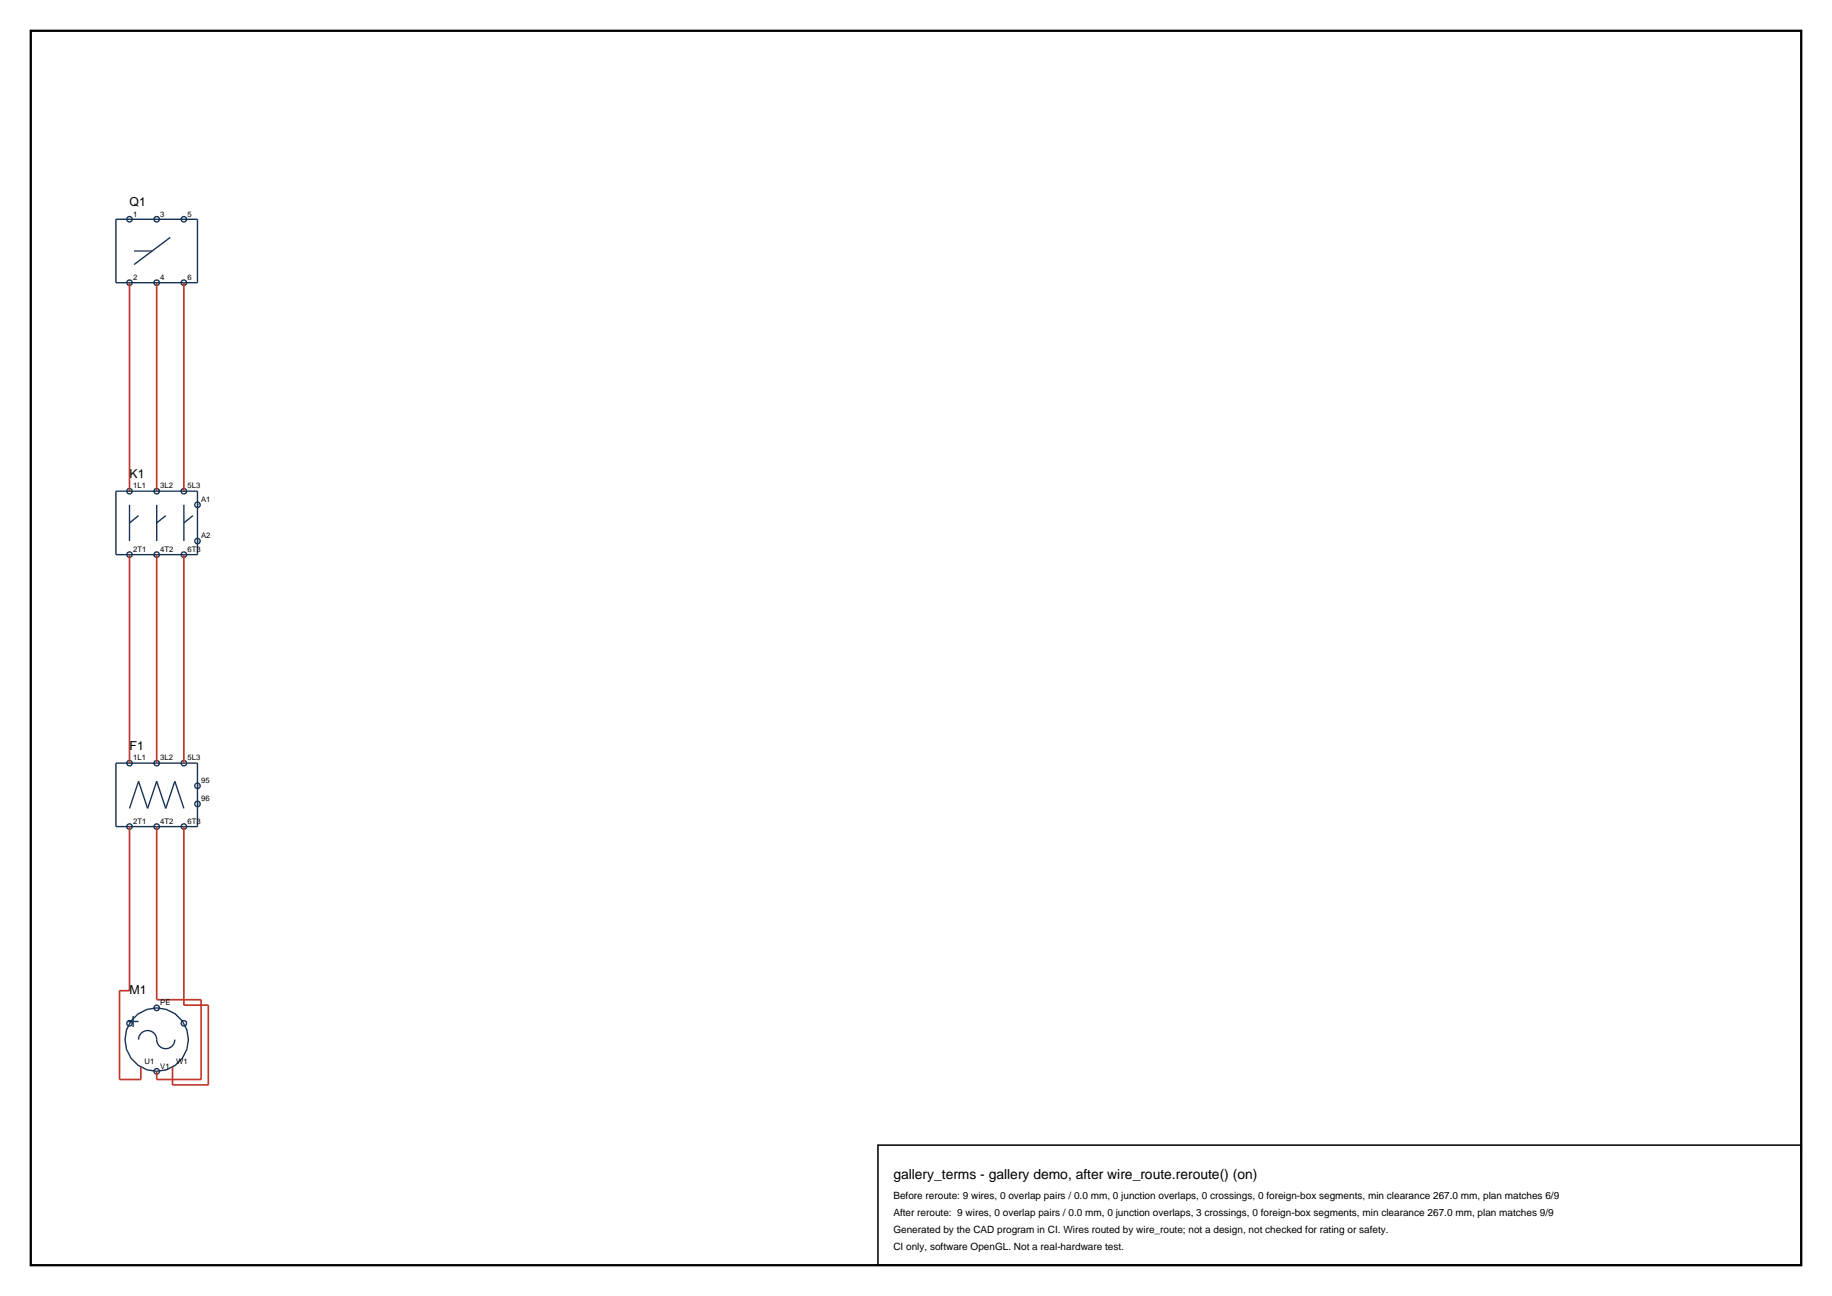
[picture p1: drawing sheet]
<svg xmlns="http://www.w3.org/2000/svg" width="420mm" height="297mm" viewBox="0 0 420 297" stroke-linecap="round" stroke-linejoin="round" font-family="sans-serif">
<defs><g id="words">
<text font-size="3.2" x="204.8" y="270.2">gallery_terms - gallery demo, after wire_route.reroute() (on)</text>
<g font-size="2.8">
<text x="29.7" y="47.1">Q1</text>
<text x="29.7" y="109.4">K1</text>
<text x="29.7" y="171.8">F1</text>
<text x="29.7" y="227.9">M1</text>
</g>
<g font-size="2.3">
<text x="204.8" y="274.8">Before reroute: 9 wires, 0 overlap pairs / 0.0 mm, 0 junction overlaps, 0 crossings, 0 foreign-box segments, min clearance 267.0 mm, plan matches 6/9</text>
<text x="204.8" y="278.7">After reroute: 9 wires, 0 overlap pairs / 0.0 mm, 0 junction overlaps, 3 crossings, 0 foreign-box segments, min clearance 267.0 mm, plan matches 9/9</text>
<text x="204.8" y="282.5">Generated by the CAD program in CI. Wires routed by wire_route; not a design, not checked for rating or safety.</text>
<text x="204.8" y="286.4">CI only, software OpenGL. Not a real-hardware test.</text>
</g>
<g font-size="1.8">
<text x="30.5" y="49.6">1</text>
<text x="36.8" y="49.6">3</text>
<text x="43" y="49.6">5</text>
<text x="30.5" y="64.2">2</text>
<text x="36.8" y="64.2">4</text>
<text x="43" y="64.2">6</text>
<text x="30.5" y="111.9">1L1</text>
<text x="36.8" y="111.9">3L2</text>
<text x="43" y="111.9">5L3</text>
<text x="46.1" y="115.1">A1</text>
<text x="46.1" y="123.4">A2</text>
<text x="30.5" y="126.5">2T1</text>
<text x="36.8" y="126.5">4T2</text>
<text x="43" y="126.5">6T3</text>
<text x="30.5" y="174.3">1L1</text>
<text x="36.8" y="174.3">3L2</text>
<text x="43" y="174.3">5L3</text>
<text x="46.1" y="179.5">95</text>
<text x="46.1" y="183.6">96</text>
<text x="30.5" y="188.8">2T1</text>
<text x="36.8" y="188.8">4T2</text>
<text x="43" y="188.8">6T3</text>
<text x="36.8" y="230.3">PE</text>
<text x="33.1" y="243.9">U1</text>
<text x="36.8" y="244.9">V1</text>
<text x="40.4" y="243.9">W1</text>
</g>
</g></defs>
<path d="M7.1 7.1h405.8v282.8h-405.8z" fill="none" stroke="#000" stroke-width=".53"/>
<g fill="none" stroke="#143359" stroke-width=".32">
<path d="M26.6 50.2h18.7v14.6h-18.7zM30.7 57.5h4.2M39 54.4l-8.3 6.2M26.6 112.6h18.7v14.5h-18.7zM29.7 115.7v8.3M31.8 118.2l-2.1 1.6M35.9 115.7v8.3M38 118.2l-2.1 1.6M42.2 115.7v8.3M44.2 118.2l-2 1.6M26.6 174.9h18.7v14.5h-18.7zM29.7 185.3l2.1-6.3 2 6.3 2.1-6.3 2.1 6.3 2.1-6.3 2.1 6.3"/>
<path d="M29.3 234.1h2.5M29.7 234.5h.1M30.5 232.8v2.5M31.8 238.2a2.1 2.1 0 0 1 2.2-2 2.1 2.1 0 0 1 1.9 2.4 2.08 2.08 0 0 0 2.3 1.7 2.08 2.08 0 0 0 1.9-2.1M35.9 231h.1M42.2 234.5h.1M35.9 245.5h.1"/>
<circle cx="29.7" cy="50.2" r=".62"/>
<circle cx="35.9" cy="50.2" r=".62"/>
<circle cx="42.2" cy="50.2" r=".62"/>
<circle cx="29.7" cy="64.8" r=".62"/>
<circle cx="35.9" cy="64.8" r=".62"/>
<circle cx="42.2" cy="64.8" r=".62"/>
<circle cx="29.7" cy="112.6" r=".62"/>
<circle cx="35.9" cy="112.6" r=".62"/>
<circle cx="42.2" cy="112.6" r=".62"/>
<circle cx="45.3" cy="115.7" r=".62"/>
<circle cx="29.7" cy="127.1" r=".62"/>
<circle cx="35.9" cy="127.1" r=".62"/>
<circle cx="42.2" cy="127.1" r=".62"/>
<circle cx="45.3" cy="124" r=".62"/>
<circle cx="29.7" cy="174.9" r=".62"/>
<circle cx="35.9" cy="174.9" r=".62"/>
<circle cx="42.2" cy="174.9" r=".62"/>
<circle cx="29.7" cy="189.4" r=".62"/>
<circle cx="35.9" cy="189.4" r=".62"/>
<circle cx="42.2" cy="189.4" r=".62"/>
<circle cx="45.3" cy="184.2" r=".62"/>
<circle cx="45.3" cy="180.1" r=".62"/>
<circle cx="29.7" cy="234.5" r=".62"/>
<circle cx="35.9" cy="231" r=".62"/>
<circle cx="35.9" cy="238.2" r="7.3"/>
<circle cx="42.2" cy="234.5" r=".62"/>
<circle cx="35.9" cy="245.5" r=".62"/>
</g>
<path d="M29.7 64.8v47.8M35.9 64.8v47.8M42.2 64.8v47.8M29.7 127.1v47.8M35.9 127.1v47.8M42.2 127.1v47.8M29.7 189.4v37.6h-2.3v20.4h4.9v-2.9M35.9 189.4v39.7h10.2v18.3h-10.2v-1.9M42.2 189.4v40.9h5.6v18.3h-8.2v-4.1" fill="none" stroke="#bf382b" stroke-width=".39"/>
<path d="M201.3 262.4h211.6v27.5h-211.6z" fill="none" stroke="#000" stroke-width=".35"/>
<use href="#words"/>
</svg>
